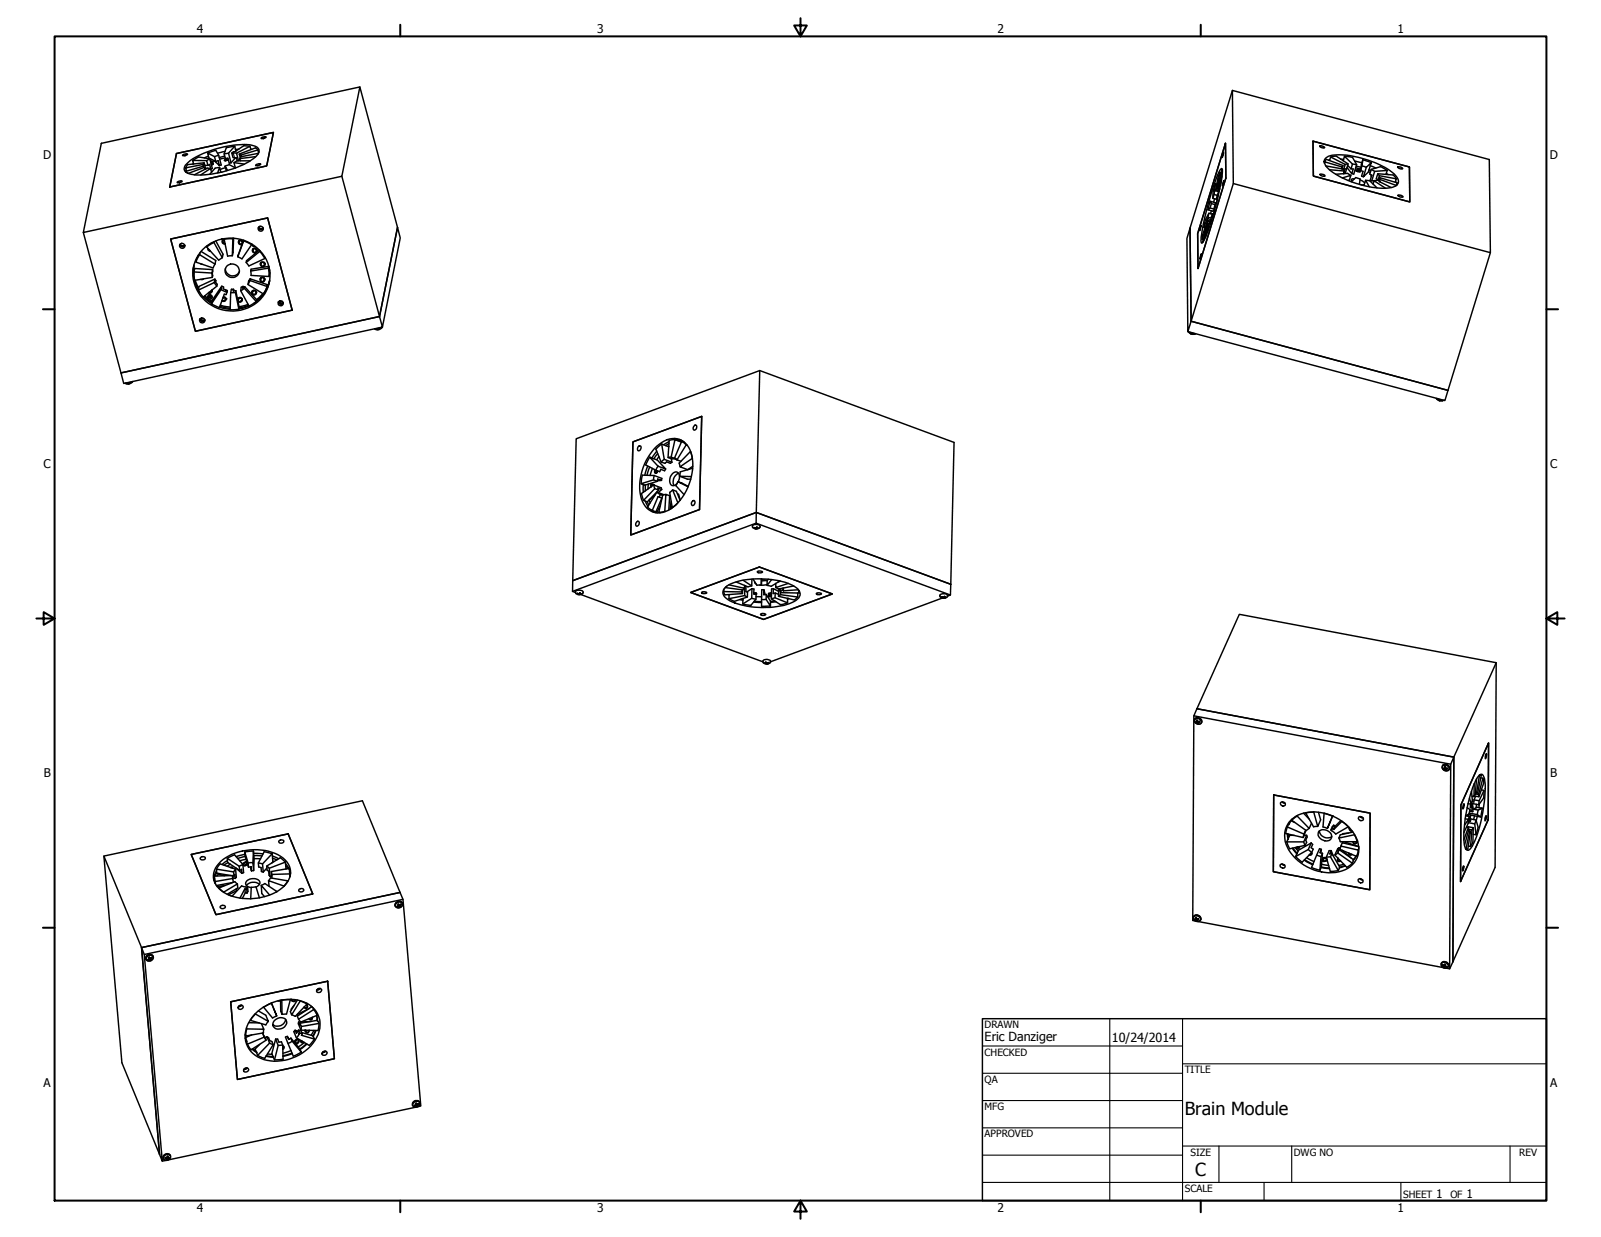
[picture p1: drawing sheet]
<svg xmlns="http://www.w3.org/2000/svg" width="559mm" height="432mm" viewBox="0 0 559 432" stroke-linecap="round" stroke-linejoin="round" font-family="sans-serif">
<defs><g id="words">
<g font-size="6.3">
<text x="413.5" y="389.1">Brain Module</text>
<text x="417.2" y="410.6">C</text>
</g>
<g font-size="4.4">
<text x="343.7" y="363.5">Eric Danziger</text>
<text x="388.1" y="363.7">10/24/2014</text>
</g>
<g font-size="4.2">
<text x="68.7" y="11.7">4</text>
<text x="208.4" y="11.7">3</text>
<text x="348.1" y="11.7">2</text>
<text x="487.8" y="11.7">1</text>
<text x="15.1" y="55.5">D</text>
<text x="540.9" y="55.5">D</text>
<text x="15.2" y="163.4">C</text>
<text x="541" y="163.4">C</text>
<text x="15.3" y="271.4">B</text>
<text x="541.1" y="271.4">B</text>
<text x="15.2" y="379.3">A</text>
<text x="541" y="379.3">A</text>
<text x="501.3" y="418.3">1</text>
<text x="511.8" y="418.3">1</text>
<text x="68.7" y="423.2">4</text>
<text x="208.4" y="423.2">3</text>
<text x="348.1" y="423.2">2</text>
<text x="487.8" y="423.2">1</text>
</g>
<g font-size="3.5">
<text x="343.7" y="358.9">DRAWN</text>
<text x="343.7" y="368.5">CHECKED</text>
<text x="413.5" y="374.6">TITLE</text>
<text x="343.7" y="378">QA</text>
<text x="343.7" y="387.5">MFG</text>
<text x="343.7" y="397.1">APPROVED</text>
<text x="415.5" y="403.4">SIZE</text>
<text x="451.6" y="403.4">DWG NO</text>
<text x="530.3" y="403.4">REV</text>
<text x="413.5" y="416.1">SCALE</text>
<text x="489.7" y="418.3">SHEET</text>
<text x="506.2" y="418.3">OF</text>
</g>
</g></defs>
<!-- layer: Visible (ANSI) -->
<g fill="none" stroke="#000" stroke-width=".51">
<path d="M125.6 30.4l13.1 49-6.2 31.1-90.3 19.7-13.1-49M430.1 31.6l89.7 24.1 .4 32.5-89.7-24.1zM430.1 31.6l-14.7 48 .3 32.5 89.7 24.2 14.8-48.1M35.4 50l90.2-19.6-6.3 31.1-90.2 19.7zM61.6 53.6l33.8-7.4-2.3 11.7-33.9 7.4zM63.8 54.1l1.5-.4a1.04 1.04 0 0 1-1.5 .7zM64.7 57.7a26.7 26.7 0 0 1 13.5-6.5 22.2 22.2 0 0 1 11.1-.1 1.82 1.82 0 0 1 1.1 1.5 1.82 1.82 0 0 1-.8 1.8 31.9 31.9 0 0 1-18.1 6.6 10 10 0 0 1-6.9-1.2l-.3-.7zM64.8 58.6l.7-1.1 5.7-.7 .6 2.2M64.8 59.8l.8 .7M65 59.4l-.2 .5M67.2 56l2.1-1.2 3.9 .6 .9 3.4-.5 .3M67.5 57.1l-.3 .2"/>
<path d="M67.6 57.3l-.4-1.3 4.9 .1 .5 1.6M71.1 58.2l-.2-.8-6.1 1.2 .3 1.2M71.2 56.8l-.3 .6M71.4 58.4l-.5-.4-6.1 1.8 .2 .3M71.4 58.8l.2 .3-.2-.7-5.7 2.1M71.5 57.7h1.1M71.8 58.9h.1M72.5 53.4l2.4 1.3 .4 1.7-2.4-1.3zM72.5 53.4l2.8-.9 1 1.7 .9 3.4-.6 .2M72.6 57.7l.6-.3 .4 1.7M72.8 54.5l-1.5 .6M73.2 55.4l-1.1 .7"/>
<path d="M73.5 58.8l-1.2-.1-4.5 2.3M73.5 59.1h.1M73.8 57.5l.3-.7h-.5l.5-.3 .1 .3-.4 .8M73.9 56.5l-.4 .1M74.1 55.8l-.7 .2M74.2 56.5l.2 .8M74.4 57.1l-.5 .6M74.9 56.1l-.9 .4M74.9 56.2l1.7 1.6-.5-1.7-.8 .3M76.3 54.2l-1.4 .5M76.6 58.4l-1.5 .3-1.9 2.1M78.4 54.5l-1.9 .5"/>
<path d="M78.5 52.8l-2.6 .7M78.6 55.1l-1.9 .5M78.7 58.5l-1.9 .7M78.7 56.1l.7-.8-.6 .8M79 55.6l-.7 .4 1.4-.2M79 55.5l-.4 .6 .6-.8zM79.4 59.5l-.9-1.5 .5 1.6M79.8 53.5l-1.6 .2M81.4 53.4l1.1 .1M81.9 55.1h.6l.3 1M81.9 51.1l-2.9 .5-.8 2.1 .5 1.7 .9-.2 .4 1.8 .6-.2M81.9 51.1l-2.1 2.4 .8 3.3"/>
<path d="M81.9 51.1l.5 1.7M82.2 55.1l-1.6 1.7M83.4 52.1l-1.2 .1M83.5 53.8l.4 .4M85.2 57.3l-3.5-.5 .5 1.8-2.2-1.1-1.5 .5M87.2 51.1l-2.1-.2-3.1 2.1M87.4 56.1h-4.7l-1 .7M87.6 52.2l-.4-1.1-4.7 2.4 .7 2.6M87.6 52.1h.2M89.3 54.7l-5.7 .7 .3 .7M89.3 57.6a1.38 1.38 0 0 1 1.7-.3 1.52 1.52 0 0 1-1.8 .4zM90 52.3l-.8-.7-5.7 2.2 .4 1.3"/>
<path d="M90.1 53.7l-6.1 1-.4 .7M90.1 53.5l-.2 .5M90.2 53l.2 .1M90.3 53.3l-.3-1-6.1 1.9 .2 .5M91.2 48.1l1.6-.3a1.07 1.07 0 0 1-1.6 .6zM426 59.1l.5-.2a16.2 16.2 0 0 1-.9 7.6 80.4 80.4 0 0 1-5.7 18.1l-.4 .3a4.1 4.1 0 0 1 0-3.6 96.7 96.7 0 0 1 6.3-21.9zM426.7 59.2l-1.8 6.1 .4 .2-.2-.1 1.6-5.6M427 53.3l-.5 1.7zM427.7 50l.2 12.2-9.8 31.5-.1-12.2zM458.3 49.3l33.6 9 .2 12.2-33.7-9zM460.7 50.9h.1a1.01 1.01 0 0 1 1.4 .7 1.21 1.21 0 0 1-1.5-.7zM462.2 56.7l.7-1.1 5.9 2.2-.4 1.2"/>
<path d="M462.5 56.3l-.2 .7 .1-.5 6.1 1.8-.2 .6M462.7 55.2a8.3 8.3 0 0 1 6.3-1.1 34 34 0 0 1 17.6 6.6l.5 .6a2.23 2.23 0 0 1 1 2.5 2.23 2.23 0 0 1-2.1 1.6 31.3 31.3 0 0 1-19-4.1 8.6 8.6 0 0 1-4.8-4.9zM462.8 57.9l5.9 1.1 .5 .7M464 59.2l5.2 .5-.3 .9M464.1 56l.3-1.2 5.1 2.6-.5 1.7M464.1 55.8l-.4 .1M464.4 54.8l1.9-.3 4.2 2.7-1 3.3-.5 .1M467.9 55.6h1M468.4 58.7l.6 .4M468.8 57.8l-.3 .5M468.8 56.1l.5-1.6 2.8 2.8-.5 1.6M469 59.1l.5-.2-.6 1.6"/>
<path d="M469.3 54.5l2.8 .4 1.4 2.6-1 3.3-.7-.2M470.2 58.5l1.6 2.1 .5-1.6-.7-.1M470.3 57.7l1.3 1.2M470.5 57.2l-1 .2M472.1 57.3l1.4 .2M472.8 56.2l2.6 .6M473.1 58.5l1.8 .6-1.6 .5M473.3 58l1.7 .4M473.4 59.7l1.3-.5-1 .6M473.8 59.3l-.6 .1a1.13 1.13 0 0 0 1.6 .4M474.9 59.6l.8 .2-.5 1.7 .7 .2M474.9 59.2l-1.1 .7"/>
<path d="M474.9 59.2l-.2 .8M475.4 57.9l1.5 .5M475.7 55.8l-.8 3.8zM475.7 55.8l2.9 1M476.9 58.4l1.7-1.6-1 3.3-1.7 1.6zM477.6 59.9l.7 .3M477.8 59.3l.7 .3M478.3 57.8l2 .9M478.6 59.1l1.2 .7M484.2 59.5l-2.3-1.3-3.3 .9-.5 1.7 .7 .4-.5 1.6 .5 .3M484.2 59.5l-4.4 .3-1 3.3M484.2 59.5l-.5 1.4"/>
<path d="M487.9 58.2h.2a.94 .94 0 0 1 1.4 .8 1.3 1.3 0 0 1-1.6-.8zM61.8 63.6a1.37 1.37 0 0 1 1.8-.3 1.41 1.41 0 0 1-1.8 .4zM73.9 60.1l-.4-1.3-3.5 2.3M77.1 60.1l-.5-1.7-.7 2M90.2 79.4a.92 .92 0 0 0 .7 .7 .92 .92 0 0 0 1-.3M90.3 79.2l.7 .6 .8-.2M119.3 61.5l14.2 52.7 6.2-31.1-1-3.7-6.2 31.1-90.3 19.7 1 3.7 90.3-19.7M419.2 78.8l-.5 1.7zM421.4 76.4l-1.2 3 .4 .1M421.4 78.5h.2h-.2l-1.6 6.1M421.4 77.2v.8M421.8 78.5h-.2l-1.5 5.6"/>
<path d="M421.9 78.1l-.5-.1-1.8 5.6h.4M422 74.4l-.4 1.4M422.3 70.2l-.7 3M422.5 77.3h-.3l-.6 3.4M422.8 71.1l-.5 1.5M422.8 73.6l-.3 1M423.1 74.7l-1.1-.3a11 11 0 0 0-1.8 5M423.2 74.6l-.5 1.3-.2 2.3M423.5 74.7l-.3-.1v1.4M423.7 67.9l-.4 1.3M423.9 69.4l-.3 1.1M423.9 73.3l-.3 1.2"/>
<path d="M424.2 64.1a12.5 12.5 0 0 0-.9 5.1l1.6 .5M424.6 70.9a2.34 2.34 0 0 0-.7 2.3l-.6 .5-1.7-.5 .7-.6 1.5 .4M424.6 65.8l-.4 .8M424.7 64.3l-.5-.2-.5 3.8 1.1 .3M424.8 69.9l-.2 1-2.3-.7 .5 .9 1.3 .3M424.9 65.3l.2 .1M425.3 68.1l-.7 1.3 .3 .1M425.8 65.8l-1.2 3.6M425.8 60.2l-.6 1.4-1 5 1.1 .3M426.2 60.3l-.4-.1-1.2 5.6 .5 .2M426.3 63.3l-1.2 3.4 .3 .1M426.5 61.5l-1.4 5.2"/>
<path d="M427.1 63.2l-.4 1.7zM430.5 64.1l-15.9 51.7 89.7 24 1.1-3.5-89.7-24.2-.3-32.5-1.1 3.6 .3 32.6M460.8 60.8a1.46 1.46 0 0 1 1.7 .7 1.43 1.43 0 0 1-1.7-.7zM466.2 60.8l4.1-.3 1.2 .7M468.5 62.1l3-.9-.5 1.7-.5 .1M471.7 63.4l1.5-1.4 1.5 .5-.2 1.9M472.8 62.4l-1 .1-.2 .4 .3 .3M474.7 62.8l1.6 1M476.1 64.8l.5-1.9 1.4 2.3M476.1 64.5h-1.1M476.6 62.9l1.5 .2 2.5 2.5M478.8 61.2l-.3 .1 .2 .3"/>
<path d="M479.2 64.3l.4-1.2 4 2.6M480.4 63l-1.6 .1M480.9 60.6l.6 .7M480.9 62.9l-1.3 .2M480.9 62.9l.6-1.6 5.9 1.1-.4 1.2M480.9 62.9l.8 .3M481.2 63l.2-.5 5.8 2.2v.2M481.5 62.3l.1-.3 6.1 1.8-.5 .9M481.6 63.5l.1-.3-.3 .2 4.2 2.1M481.6 62l-.2 .5M483.9 60.5l.6 .5M487 63.3l.3 .4"/>
<path d="M487.4 62.4l-1.1-1.3-5.4-.5-.5 1.7 .4 .4-.2 .2M487.6 64.3v.2M487.6 64l-.2 .7M487.9 68.2a1.51 1.51 0 0 1 1.8 .6 1.64 1.64 0 0 1-1.8-.6zM59.6 83.4l33.8-7.3 8.6 32.2-33.8 7.3zM62.8 85.3l.6 .7 .6 .1 .5-.4M62.9 85.2l.7 .6 .9-.3M67.6 92.9a12.4 12.4 0 0 0 2.1 9.2M67.6 92.7l-.1 2 .4 3.1M67.7 94.9l.2 3M67.7 92.5v3.2M67.9 97.9l1.3 3.1"/>
<path d="M67.9 93.7l6.3 .4-.2 1.2-6.3-.4zM68.1 97.9l1.2 2.6M69.2 89.1l-.8 2.4 6 2 .7-1.3M69.7 88.9l-1.3 2.6M69.8 88.2l-.1 .7M69.9 92l.7 .3M70.2 87.8l5.1 3.1-.2 1.3-5.4-3.3M70.7 87.1a13.8 13.8 0 0 1 14.4-3.2 13.8 13.8 0 0 1 9.1 11.6 13.1 13.1 0 0 1-17.9 12.3 12.6 12.6 0 0 1-5.6-20.7zM71.1 97.3l-1.1 .2M72.2 85.9l-.1 .3 4.2 4.6 1.3-.8M72.6 86.7v.6l.9 .4M72.6 86.8l.7 .7"/>
<path d="M72.9 87.1l.2 .1M74 95.3l.1 1.5M74.2 94.1l-.1 2.7-6.2 1.1M74.7 84.6l-2.6 1.6M74.7 84.3v.3M74.8 98.6l.9 1.3M75 97.4l.4 .6-.2 .6 .6 .7-.1 .6-4.8 3.8-1.7-2.4M75.3 84.1l2.6 4.7-.3 1.2-2.9-5.4M77.4 99.9l-.2 1.2-3.4 5 .2-1.3zM77.4 99.9l.6 .3-.1 .6 .8 .4M77.7 83.9v.2M78.2 83.6a.78 .78 0 0 0-.7 1 .78 .78 0 0 0 1 .6 .68 .68 0 0 1-.8-.6 .68 .68 0 0 1 .6-.8"/>
<path d="M78.3 83.3l1.1 6.1 1.7-.1M78.3 83.9a.51 .51 0 0 0-.5 .6 .51 .51 0 0 0 .6 .5h.1M78.7 93.7a2.54 2.54 0 0 0 2 2.6 2.54 2.54 0 0 0 2.9-1.6M79.4 92.6a2.43 2.43 0 0 1 4.1 1.5 2.43 2.43 0 0 1-3.5 2.5 2.33 2.33 0 0 1-.6-4zM81.3 83.4l-3.1 .1M81.3 83.1v.3M81.5 83.2l-.4 6.1 .2-5.9M83.3 84.1v.1M83.4 84.1l-.1 .2M83.5 84a.91 .91 0 0 0 0 1 .91 .91 0 0 0 1 .4M83.5 84.2a.61 .61 0 0 1 .9 .2 .61 .61 0 0 1-.4 .9l-.5-.6zM83.6 83.9l.7 .1 .4 .6"/>
<path d="M84.8 99.9l-.6 .4-.2 1.2 2.9 5.4 2.6-1.6M84.8 84.4a.81 .81 0 0 0-1.3-.4 .81 .81 0 0 0 .4 1.3M85 83.9l-2 5.8zM85 84.1l2.8 1.3M87.2 97.5l-.6 1.8 5.3 3.3 1.3-2.6M87.2 97.9l-.6 1.4M87.4 97.3l5.9 2.1-.1 .6-6-2.1zM87.4 97.3l-.3 .8 .2-.6M87.5 94.6l.1 1.5 6.3 .4 .3-1.6M87.6 94l6.2-1-.1 .6-6.2 1zM87.8 85.2l-3.3 5.2-1.5-.7M88 85.3l.3 .7 .9 .1"/>
<path d="M88.2 87v.1M88.3 87l-.1 .2M89 86.7a.78 .78 0 0 1 .7 1.1 .78 .78 0 0 1-1.3 .2l-.1-1.1M89.5 87.9a.79 .79 0 0 0-.1-1.1 .79 .79 0 0 0-1.1 .2 .79 .79 0 0 0 .2 1.1M89.7 87.3v.1M89.7 87.2l-.1 .6M90.6 87.3l-4.6 3.7-.1 .6 4.8-4.1M90.7 87.8l1.8 2.4M90.9 97.9a.81 .81 0 0 1 .9-1.1 .81 .81 0 0 1 .3 1.4M90.9 97.2v.3M91 92.6a.8 .8 0 0 1 .7-1.2 .8 .8 0 0 1 .6 1.3M91 91.8h.1"/>
<path d="M91 91.7l-.1 .3M91.2 91.6a.87 .87 0 0 0-.2 1.3 .87 .87 0 0 0 1.3 0 .87 .87 0 0 0-.2-1.3M91.2 96.8a.84 .84 0 0 0-.3 1.4 .84 .84 0 0 0 1.4-.2v-.9M92.4 97.3l-.1 .4M92.5 97.4l-.1 .1M92.5 89.9v.3l-5.6 2.6-1-1.2M92.5 92.1h.1M92.5 92l-.1 .5M93.7 93.6l.2 2.9M93.8 93l.2 1.6 .1-.4M94 94h.1M94 98.2a12.2 12.2 0 0 1-5.4 7.7"/>
<path d="M94.1 98l-1.3 3.3-1.5 2-1.8 1.7M94.1 97.9l-1.1 2.9M419.2 88.7l-.4 1.7zM420.9 82.5l1.3-5.2-.8-.1-1.7 4.8-.1 1.6M69.4 100l5.6-2.6-.2 1.2-5.6 2.7zM69.8 111.4l.6 .7h.6l.5-.3M69.9 111.3l.7 .5 .8-.2M71 103.7l2.9 2.3M71.1 111.2l-1.1 .2M71.2 103.5l2.7 2.1M71.5 103.3l2.5 1.9M73 103.5h.1"/>
<path d="M73.1 103.5l.2 .1-.1 .2M73.1 103.5l-.2 .3M73.1 103.5l.1 .3v-.3M73.2 103.1l-.1 .4M73.2 103.2l-.1 .2M73.5 103.6v-.2v.2M73.5 103.4v.4M73.7 103.4l.1 .2-.8-.4-.2 .5 .5 .3M73.8 101.4l-.2 .5-.6 .1M73.8 103.6l-.5 .4 .2-.4M73.9 101.3l-.3 .7-.8 .2M74 101.3l-.1 .7-.6 .4-.5-.2"/>
<path d="M74 101.5h.1M74 101.4v.2M76.6 107.3l3.7 .7M76.8 106.9l3.5 .7M76.9 106.6l3.4 .6M77.2 101.1l1.4 .7M77.8 104.1a.53 .53 0 0 1 .9 .2 .53 .53 0 0 1-.6 .7l-.6-.2M77.9 103.9a.71 .71 0 0 1 1 .6 .71 .71 0 0 1-1 .7l-.4-.2M78 103.6a.81 .81 0 0 1 .9 .9 .81 .81 0 0 1-1.1 .7M78.3 102.7l-1.7 4.7-2.8-1.3M78.9 104.3v.1M81.5 101h-.7l-.3 1.2-.2 5.9 3.1-.2"/>
<path d="M82.2 102.1l-1.7 .1M82.3 101.5l1.2 5.9-.1 .5-1.2-5.8zM82.3 101.5h-.9l.1-.5v.5M82.9 104.6a.8 .8 0 0 1 .8-.8 .8 .8 0 0 1 .8 .8 .8 .8 0 0 1-.7 .8M83.1 104.2v.1M83.1 104.1l-.1 .6M83.2 104.5l.7-.4a.6 .6 0 0 1 .2 1 .6 .6 0 0 1-1-.4zM84.1 103.9l-.7 .2-.4 .7M84.5 104.3a.94 .94 0 0 1-.4 .9 .94 .94 0 0 1-1 0M84.5 104.5h.1M84.6 104.5l-.1 .1M85.3 100.6l-1.3 .9"/>
<path d="M85.4 100.1l4.2 4.5-.1 .7-4.2-4.7zM85.4 100.1l-.7 .5 .1-.7 .3 .4M86.6 106.2l-3.2 .9M86.8 106.6l-3.3 .9M86.9 106.8l-3.5 1M87.9 102.4a.79 .79 0 0 1 .5-1 .79 .79 0 0 1 1 .4 .79 .79 0 0 1-.3 1M88 101.7h.1M88.1 101.6l-.2 .5M88.6 101.3a.8 .8 0 0 0-.7 1.2 .8 .8 0 0 0 1.4 .1l.2-.9M89.5 102h.1M89.5 101.9v.3M91.8 102.5l-2.3 2.1"/>
<path d="M97.2 105.4l.5 .7 .7 .1 .5-.4M97.3 105.3l.7 .6 .8-.3M98 105.3l-.5 .2M98.4 105.2l-.9 .4M98.6 105.2l-1.2 .3M44.7 134h.3M265.2 129.3l-1.3 53.3 67.8 25.1M502.2 139.8l.2 .1M220.9 154.2l24-8.8-.7 32.5-24 8.9zM222.9 155.8l.2-.2a.87 .87 0 0 1 .7 1 .87 .87 0 0 1-.8 .8l-.5-.4zM226.8 159.6l-1.4 2.7 4.9 2.4 .3-.9 1.4 .5 .3-.6M226.8 159.6l2.6 1 2.9 3.1-2.6-.9z"/>
<path d="M229.2 157.5l-1.7 2.3M229.2 155.8a7.4 7.4 0 0 1 9.4-1.6 10.9 10.9 0 0 1 3 10.9 18.3 18.3 0 0 1-8.4 13.1 6.4 6.4 0 0 1-9.6-5.2 19.7 19.7 0 0 1 5.6-17.2zM229.6 158.3l-1.4 1.8M230 159.3l-.8 1.2M230.9 155l-2 1.8 1.9 4.5 1.3 .4 .6-.5 1.3 .5 .5-.3M230.9 155l.9 5.3 2.7 1.1M230.9 155l2.5 1M233.4 155.8l-.1 .1M233.5 154.2l-1.9 1.1M233.5 154.8l-1.2 .8M234.3 159.6l-1.1 .1M235.6 153.5l-2 .2-.4 6 3.3 .8"/>
<path d="M235.8 153.5l2 .2M236.5 153.8l1.6 .1M237.8 154.3l-2.2-.8-1.3 6.1 1.7 .5M237.9 154.1l1.6 1.2M237.9 154.1l-.4 .1M238.1 154.1h.5M239 154.4l-1.1-.3-2.4 5.7 .8 .7M239.8 155.4l-.3-.1-3.2 5.2 1.4 .5M242.6 148.4a.9 .9 0 0 1 .7 .9 .9 .9 0 0 1-.9 .9 .98 .98 0 0 1-.5-1 .98 .98 0 0 1 .7-.8zM223.8 168.8l4.3-1.3 1.3 .5-4.3 1.4zM224.5 169.1v2.7M225.2 174.9l1 1.9"/>
<path d="M225.2 169.3v2.1M225.9 175.1l.5 1.2M226.1 162.7l-1.1 3.2M226.3 169l-.1 1.7M226.6 174.5l.3 1.1M226.8 163l-1 2.9M226.8 174.3v.1M227.1 177.9l1.4 1M227.6 169l.7 .3M227.7 163.5l-.8 2.5M228 169.2l.4 .2M228 169.4l-.6-.2-.1 .7"/>
<path d="M228 178.4l.9 .5M228.1 169.4a.57 .57 0 0 0-.9-.3 .57 .57 0 0 0 0 .9M228.2 169.3l.3 1.3M228.3 166l-.2 1.5M228.4 163.9l.6 1.3M228.5 164.3a.57 .57 0 0 0 .3 .9 .57 .57 0 0 0 .7-.5l.1-.3M228.5 170.6l1.4 .5-4 4.1-1.3-.5zM228.5 164l.2 .7 .5 .4v-.9M228.5 172.9l-1.7 1.5M229 178.7l.4 .3M229.2 164.3l.2 .6M229.3 171.8l2 1.1"/>
<path d="M229.4 167.8l1.5-.1-1.3-.5-.2 .8M229.7 173.4l1.3 .5-2.1 4.8-1.3-.5zM229.7 162.8l-.8 1.3M230.4 176.5l-1 2.1-.4-.1M230.5 172.6l-.4 .9M230.9 167.7l.1-.7-2.7-1-4.1-.1-.4 2.9M230.9 170.9l-.1-.6-2.6-1-4.3 3 .7 2.4M230.9 170.9l-1.3-.5 .3 .7M230.9 170.9l-1.2 1.1M231.3 172.7l-1.4 6.1 .5 .2M231.3 172.7l-.4-.1 .4 .2M231.8 172.7l-2.5-.9-3.3 5.2 1.6 1.2"/>
<path d="M231.8 160.3l-1 1M232 178.5l-2.1 .3M232.4 172.6l-1.1 .1M233.4 178.1l.3-5.1-1.3-.4-.4 5.9 .2 .1M233.7 173.4l.3 .1M234.3 175l-.5 2.8M234.3 160.1l.2 1.3M234.5 176.7l-.4 .4 .1 .5M234.6 176.9l-.2 .6M234.8 171l-1.1 .9 .9 5.3 1.8-1.5M236.5 172.3l.4 .2 .5 2.1M236.6 168.1l-.7 1.4 2.9 3.2"/>
<path d="M236.7 168.1a2.26 2.26 0 0 0-.7-3.4 2.86 2.86 0 0 0-1.4 4.8h.7l1.1-.8M236.9 165.2a3.1 3.1 0 0 0-1.6 4.3M237.4 174.6l-1.3-3.1-1.3-.5 1.8 4.5M240.2 169.8l-3.6-1.7 3.6 1.8M241.3 166.4l-4.1-.2 2.7 1.1h1.2M241.6 160l-.6-2.4-4 4.1 .4 1.2M241.6 160l-4.2 2.9 2.6 1.1 1.8-1.2M241.6 160h.1M241.7 163.4l-4.3 1.3-.2 1.5M241.7 174.9l.3-.1a.82 .82 0 0 1 .5 1 .82 .82 0 0 1-1.1 .5v-.9zM222.3 182.1l.2-.1a.86 .86 0 0 1 .7 .9 .86 .86 0 0 1-.8 .8l-.5-.4zM263.5 184.3v.1"/>
<path d="M263.6 184.6a.79 .79 0 0 1-1-.8 .79 .79 0 0 1 1.1-.7h.3a.97 .97 0 0 1 1.2 1l-1.4 .5M263.7 184.5v-.2v.2M263.8 184.3v.3l-.7-.4 .7 .1 .3-.3 .3 .1-.2 .3h.4M263.9 182.6l-64.1 23.8M263.9 184.3l.1 .3M264.1 184.1v.4M264.2 184.3v-.3v.4M264.3 184.4v.1M264.4 199.5a1.48 1.48 0 0 1 1.7 .2 1.31 1.31 0 0 1-1.7-.2zM264.6 184.5l-.8 .1M199.8 206.4l1.1 .4M199.9 202.7l1.2-49.5 64.1-23.9 67.8 25.1-1.1 49.6"/>
<path d="M199.9 202.7l64.1-23.8 67.9 25.1M199.9 202.7l-.1 3.7M200.9 206.8l.1 .4 .8 .3M200.9 206.8a1.41 1.41 0 0 1 2.2-.6 .6 .6 0 0 1 .4 .5 .6 .6 0 0 1-.2 .6M201.7 207.2v.1M201.9 207.3v.2v-.2M202.2 207.2v.3M202.3 206.9l-.2 .4-.7-.1 .7 .3M202.3 206.9l.3 .1-.1 .3h.4l-.8 .2v-.2M202.3 206.9v.6M202.4 207v.3M202.5 207.3v.2"/>
<path d="M202.7 207.5l63.6 23.5M202.8 207.3v.2M203.3 207.3l-1.2 .3M241 206.8l24-8.9 25.5 9.4-24 8.9zM245 206.6a.98 .98 0 0 1 1.6 .5 1.14 1.14 0 0 1-1.7-.3zM252.7 205.7l-.1 .8 6.4 .1v-.7M253.2 205l6.1 .9M253.2 205a20.1 20.1 0 0 1 13.5-2.9 18.2 18.2 0 0 1 11.9 3.6 2.32 2.32 0 0 1-.7 3.8 27.2 27.2 0 0 1-18.1 1.9 11.8 11.8 0 0 1-7.2-3.5l-.3-1.5zM253.6 204.7l-.4 .4M254.4 207.6l.2 .1M254.4 204.2l5.4 1.2 .1-1.1M254.4 207.7v1.3"/>
<path d="M256.9 203.1l4.1 1.8 1.4-.4M258.3 209.3l1 .2M258.8 209.1l.6 .1M259 206.6l.1 .6M259.2 205.9l-.1 1.3-6.1 .4-.4-1.1M259.3 208.9v.3M259.3 209.6v1.2M259.8 205.4l-.5 .5M259.9 207.9l1 .5M259.9 204.5h.1M260 204.5l.3 .2v1.7l.6 .3v1.7l-4.6 1.5-1.9-.9M260 204.5l-.1 3.4-5.5 1.1"/>
<path d="M262.4 208.9l1.4 .3M262.4 205.5l.7 .1v1.7l.8 .2-.1 1.7-1.7 2.1-2.8-.5M262.4 202.2v2.3l-3-1.9M262.4 205.5v3.4l-3.1 1.9M262.4 205.5l-1.7 1.1M262.8 202.1l1.4 2.2 1.5-.1M263.1 210.2l2.7 .1M263.1 206.9l.9 .2 .2 .2-.3 .2M263.3 209.9l2.5 .1M263.4 203.1l.1 .4 .5 .4M263.7 207l-.5 .3M263.8 207l-.5 .3"/>
<path d="M263.9 208.3h1.9M263.9 207.1l-.4 .3 .5-.3M265.5 214.4a1.43 1.43 0 0 1 1.8 .2 1.31 1.31 0 0 1-1.8-.2zM265.7 202.1v2.1l.1-2.1M265.8 202.4l2 .4M266.6 205.9h-.7l-.1 5.7h3.1M267.3 202.6l-1.5 .2M267.4 209.2l1.5 2.4v-1.4l1.9-.1M267.4 209.2l-1.6 .1M267.5 207.5l1.4 2.4 1.5-.1M267.5 207.5l-.9 .1v-1.7l.5 1.7M267.5 207.5l-.1 1.7"/>
<path d="M267.7 204l-2.5 .2M268.2 202.2l-.4 .5-.1 1.6 1.7-2M268.3 207.1v.9M269 207l-.7 1.1 .9-.4M269.2 207l-.8 .9 .4 .1 .4-.4M269.2 208.3h-1.2M269.3 207l-.9 .1-.1 .4M269.9 205.5l-.6 .1-.1 3.4 3.2 2.1 2.5-.7M270.5 208.7l-1.3 .3M270.6 207l-.1 1.7 4.4 1.7v-1.2M270.6 207l1.1 .5M270.8 203.6v1.5l4.3-1.5"/>
<path d="M271.8 206.4l-1.9-.9v1.7l.7-.2M271.8 205.6l-.1 2.6 5.5 1.2 1.2-1M272.1 205.5v.7l1.1-.2M272.2 202.8l-3 1.9-1.5-.4M272.3 205.5l.1 .8M272.4 207.6l-.7 .6M272.4 206.2v1.4l6 .8v-1.3M272.4 202.9l-.8 .2M273.2 205.3l.2 .9M273.4 205.3v.9M275.3 209l-.5 .2M277.1 204.5l-5.4 1.1-.9-.5"/>
<path d="M278.4 207l-.1 .1M278.6 205.7l-5.2 .5M278.6 205.9l.4 1.1M279 206.2v.8l-6.4-.1-.2-.6M284.9 207.1a1.43 1.43 0 0 1 1.8 .2 1.32 1.32 0 0 1-1.8-.2zM328.9 208.4v.1M329 208.7l-60.1 22.3M329.1 208.5v.2M329.1 208.5v.3M329.2 208.5l.1 .3M329.4 208.4v.3M329.6 208.2l.3 .1-.2 .3h.4l-.2 .1"/>
<path d="M329.6 208.2l-.3 .3-.7-.2 .5 .4h-.3h1.1M329.7 208.5v-.3v.4M329.7 208.2l-.1 .5M330.5 208.5l-1.4 .3M330.7 208.1a1.58 1.58 0 0 0-2.5-.6 .76 .76 0 0 0 0 .9 .76 .76 0 0 0 .8 .4M330.7 208.1l-.2 .4M331.9 204l-.2 3.7-1 .4M266.3 231a1.57 1.57 0 0 1 2.6-.2l-.2 .6M266.3 231l.5 .6 1 .2M267 231.6l.8 .1M267.3 231.1v.5M267.3 231.1v.4"/>
<path d="M267.5 231.3v.4M267.7 231.5v.2M267.8 231.5l.3 .2-.2-.1 .5-.2-.7 .1-.3-.4-.3 .1 .2 .3h-.5h.2M267.9 231.5v.1M268 231.4v.1M268.7 231.5l-.8 .3M522.2 231.3l-15.9 35.5-.3 71.4M416.7 249.9l-.4 71.4 1 .2M417.8 247.4l14.8-33 89.6 16.9-.4 71.5-14.7 32.9M417.8 247.4l89.6 16.9-.3 71.4M417.8 247.4l-1.1 2.5 89.6 16.9M418.3 252.2l-.2 .4h.3"/>
<path d="M418.7 251.8l.1 .2M519.6 259.3l-.2 26.8-9.6 21.6 .1-26.7zM444.6 277.5l33.6 6.3-.1 26.8-33.7-6.3zM447.5 279.9l.9 .5M504.2 267.7h.3M505.2 268.2l.1 .2M512.9 278.6l.6 2.1-1.1-.2M513.6 276.2l.3 3.2-.4 1.3M514.5 279.2l-.1 .8-.6-.2M514.5 273.6v4.5l-.7-.2M515 277.9l-.5 1.3M515.4 271.8l-.5 5.5-.4 .8"/>
<path d="M515.4 276.8h.3M516.1 277.4l.1 .7M516.3 279.5l-.2 1.4M516.3 270.6l-.9 6.2-.5-.1M516.4 270.6h.6l-1.3 6.2h-.2M516.4 270.5a.92 .92 0 0 1 1.1-.1 .92 .92 0 0 1 .5 .9 39.4 39.4 0 0 1-1.3 16.2 25 25 0 0 1-3.5 8.8 .98 .98 0 0 1-1.1 .5 .98 .98 0 0 1-.7-1 36.5 36.5 0 0 1 1.2-16.2 21.5 21.5 0 0 1 3.8-9.1zM516.5 270.5l.3 .1M516.8 271.5l.8 .2-1.5 5.7-1.2-.3M517 275.7l1 .2-1.7 3.6-1.8-.3M517.6 271.7l.3 1.5-1.7 4.9-1.7-.2M518 275.9l-.2 2.7-1.7 2.3-2.5-.5M518.7 263.1l.2 .6-.4 1.2z"/>
<path d="M36.3 298.8l14.1 34.4 6.2 72.1-.9-2.3M66.7 298.3l33.9-7.2 8.6 20.9-33.8 7.3zM70 299.3a.88 .88 0 0 1 1-.3 .88 .88 0 0 1 .6 .8 1 1 0 0 1-.9 .4 1 1 0 0 1-.9-.7zM79.3 299.6l4.2 2.8 .1 1.4-4.2-2.7zM79.3 299.6l2.6-1.2 2.9 3.4 .2 2.8-.5 .3M85.4 297.4l1.2 3.8 .1 1.5-1.2-3.9zM85.5 298.2l-3.1 .8M85.6 299l-2.7 .7M85.9 300l-2.2 .5M88.5 297.1l-3.1 .3M88.5 297.1l.2 2.8-.2 4-.2-2.8zM88.6 297.9l3.2 .2"/>
<path d="M88.6 298.7l2.8 .1M88.7 299.7l2.2 .1M95 298l-2.8-.7-2 3.9 .1 1.4 .8 .2 .1 1.4 .7 .2M95 298l.2 2.9-.3 .3M95 298l-3.4 3.6 .3 2.8M95.1 298.8l2.2 1M95.1 299.6l1.5 .6M97.4 293.5a.86 .86 0 0 1 1-.4 .86 .86 0 0 1 .6 .8 .96 .96 0 0 1-.9 .5 .96 .96 0 0 1-.8-.7zM447 280.1a.84 .84 0 0 1 1.4 0 .84 .84 0 0 1-.3 1.3l-.9-.3-.3-.6zM449.3 291l.3 2.1M449.3 288.7l-.5 2.3 6.1 1.4 .9-2.5M449.3 288.7l5.8 2.4 .6-1.3"/>
<path d="M449.4 291.1l.3 1.8M449.5 293.1l-.4 .8M449.6 287.8l-.3 .9M449.7 291.1l.3 .9M450 287.6l-.1 .1M450.6 286.3a13.1 13.1 0 0 1 13.3-1.9 14.8 14.8 0 0 1 10.3 11.1 8 8 0 0 1-6.8 8.8 16.8 16.8 0 0 1-18.5-9.6 8 8 0 0 1 1.7-8.4zM450.6 286.5l1.3 .6M451 286l-1.2 1.9M451 296.1l1.7 2M451.1 285.8l-.3 .5 5.1 3.6 1-.7M451.7 291.6h-1.5l-.6 1M452.6 298.2l-.4 .8"/>
<path d="M452.6 295.7l.6 .1M452.8 284.9l-2 1.4M452.8 284.9l4.1 4.3 .9-1.9M452.8 295.7v.1M452.9 284.7l-.1 .2M453 295.7h.1M453.2 295.6v.2zM453.5 295.5a.72 .72 0 0 1-.5 .9 .72 .72 0 0 1-.9-.6l1 1.3M455 283.8l1.9 2.1M455 293.9l.5 1.2M455.1 291.1l-.2 1.3M455.2 291.6h.9"/>
<path d="M455.7 283.7l2.8 4.9 1.4-.1M456.1 291.6l.1 .6-.5 1.1 .4 .7-.6 1.1-5.3 1.2-1.1-2.4M456.1 291.6l-1.1 2.3h-5.9M456.1 299.4l2.5 1.3M456.6 296.5l1.2 1.1M457.6 294.3l-4.4 2.5-.4 1.1-1.6-1.9M457.6 294.3l.6 .5-.6 1.1 .7 .5-.5 1.2-3.3 3.4-2.3-2M457.6 294.3l-1 2.2-4.4 2.5M457.6 297.7l.1 .2-.6 .4M457.8 297.6v.7l-.9 .1 1-.5M458.5 283.5l-2.8 .3M458.5 283.5l1.4 5 1-2.3-.7-2.7"/>
<path d="M458.5 283.4v.1M459.5 298.5l1.6 .5M460.2 290.3a2.72 2.72 0 0 1 3-.4 2.72 2.72 0 0 1 1.6 2.5 2.54 2.54 0 0 1-4.6-.4l-.1-.5zM460.5 290.1a2.84 2.84 0 0 0 4.3 1.9M460.9 297.7l.3-1.2-.5 1.1 .9 .3M461.2 296.5l-.6-.3-2.8 6.6 2.9 1M461.6 297.9l-.4 4.7 2.8 .4M461.6 297.9l-.5 1.1-.4 4.8 .4-.8M461.8 299.5l-.3 .7M461.9 299.9l1-.2a.73 .73 0 0 1-.4 .8 .73 .73 0 0 1-.9-.2zM462.2 283.8l-.4 4.9 1.5 .5M462.2 283.9l2.9 1-1.8 4.3 1.8-4.3"/>
<path d="M462.7 299.5l-.9 .3-.3 .4a.92 .92 0 0 0 .9 .6 .92 .92 0 0 0 .8-.7M463.1 299.8l-.5-.4-.6-.1-.4 .6M464.4 299.1l-1.5 .1M464.6 296.9h-.7l-1 2.3 1.4 5 2.8-.3M464.9 297.9l-.5 1.2 2.7 4.8 .4-.8M464.9 297.9l-.8 .2 .5-1.2 .7 1.8M464.9 297.9l2.7 4.8M465 289.2l.5-1.2 .5 .4-.5 1.2-.5-.4-.5 .6M465.5 288l-1 1.8 1.7 1.3 4.5-2.5M466.9 299.9l.1-.3a.66 .66 0 0 0-.1 1 .66 .66 0 0 0 1-.1M466.9 297.8l-1 .6M466.9 299.5v.3"/>
<path d="M467.1 299.7l-.1 .7 .8 .1M467.3 292.5l.5 1.3h5.9l.1-.2M467.4 296.6l-.5 1.2 5.1 3.5 .4-.8M467.4 295.9l-.5 .3-1 2.2 4.2 4.4 1.9-1.5M467.4 295.9l-.5 1.2 .5-.5M467.4 296.6l5 3.5 .3-.3M467.4 295.9l.4 .3M468 295.3l-.3 1.2 5.8 2.5 .4-.9M468 286.4l-2 2M468.4 286.6l-2.9 3M468.4 286.7l2.2 1.9M468.4 296.8l3.2 2.7"/>
<path d="M468.8 293.8l-.2 .5M469.1 293.8l5.1 1.7-5.7-1.3-.5 1.1 6 1.4 .3-.5M470.7 290.8l-2.1 .2-.1 .3M470.7 297.8a.64 .64 0 0 0 .4 .7 .64 .64 0 0 0 .8-.2M470.9 288.8v.5M470.9 288.9l.2 .9 .4 .3h.4M470.9 297.9l.4 .4 .4-.1M471 289l.3 .8 .5 .1M472.2 293.8a.76 .76 0 0 0 .7 .8 .76 .76 0 0 0 .8-.8M472.2 290.4l-4.4 1-.5 1.1 5.5-1.2M472.4 293.8l.4 .6 .7-.6M472.7 291.4l1 2.4"/>
<path d="M473.7 293.8l-.1 .3M473.8 293.6l-.2 .5M474 296.7l-.5 2.3M474.3 285.2a.88 .88 0 0 1 1.2 0 .88 .88 0 0 1 .1 1.2 .91 .91 0 0 1-1.1-.1 .91 .91 0 0 1-.2-1.1zM474.3 295.7v.2M474.8 285.1l.9 .3M511 280.5l-.1 1.3-.3 .6zM511.4 285.8l1.1 .3-1.3 1.9M511.6 284.7l.9-.4-.1 .6-.8-.1M511.7 296.4h.6l1-6.2-.8-.2 .5 .1-1.4 6.2 .3 .1M511.9 288.7l.6 .1-1.6 4.4M512.1 281.9l1 .7-.3 1.6"/>
<path d="M512.3 286l.2-.1v.6l.7 .2 .2-.8 1.8 .4 .7 2.5-.7 2.6M512.4 288.8v-.2l1.8 .3-.1 5-.8 1.6M512.4 287.1l2.3 .5 .5 3.8-1-.2M512.5 286.1l-.1 1.3-1.4 3.2M512.5 288.8l.1 .8-1.4 5.4M512.6 289.5l1.2 .2-.5 5.8-.8-.2M512.7 285.8h.1M512.8 285.6l-.1 .4 .1-.2M512.8 284.2l-.4 .7M512.8 285.4v.1M512.8 283.8l2.8 .6 1.2 .8-3.5-.7-.5-.3M513 290.1l.3 .1"/>
<path d="M513 283.1l1 .2M513 285l.1 .5-.3 1.1zM513.2 281.9l.8 .1M513.3 280.7l-.1 1.1 .2 .1M513.3 284.5l-.4 2.1M513.5 280.7l.6 1.3-.8-.9M513.5 280.7l.5 1.1-.7-.8M513.7 280.5v.4M513.8 282l-.1 1.2M514 280.5v.9M514.2 282.4l1.4-.6 1.8 .3-1.5 .7zM514.2 282.4l-.2 .9-1-.2"/>
<path d="M514.2 288.9l-.4 .8M514.7 284.8l-.4 1.3M515.2 286.3l-.5 1.3M515.4 280.8l-.2 1.2M515.6 285l-.4 1.5M515.9 282.8l-.3 1.6M516.3 280.6l-.1 1.3M517.4 282.1l-.6 3.1M518.7 284.7v1.3l-.4 .5zM74.7 307.3l.2-.8 .1 1.6M74.9 307.5v.3M75.6 303.9l-.7 1.5-.3 1.6"/>
<path d="M75.6 303.4l1.2-1.8 5.4 1.8 .3 2.9-.4 .3M75.6 304.7l-.5 1.1M76.3 304.9l-.6 .9M76.4 309.9l1.7 1.5M76.4 304.9l.1 .3 1.9 .5M77 316.3a.91 .91 0 0 1 1-.3 .91 .91 0 0 1 .6 .8 .99 .99 0 0 1-1 .4 .99 .99 0 0 1-.8-.7zM77.1 300.7a18.8 18.8 0 0 1 21.6-1.2 6.2 6.2 0 0 1 .1 10.2 19.3 19.3 0 0 1-20.8 1.8 6.3 6.3 0 0 1-.9-10.8zM77.5 309.4l-.5 .2M78.1 311.5l4.8-3 .1 1.4-3.7 2.3M78.2 309.2l-2.4 .2M79.4 300.4l-1.9 1.4M79.6 301.1l-1.4 .9"/>
<path d="M80.1 312.5l.4 .2M80.4 302.8l.5-.2 .4 .5M80.5 301.7l-1.3 .7M80.6 305.6l-5-.8v-1.4l5.9 1 .2 1.4M80.6 302.9l.4 .1M81 308.1l-5.5 1M81.2 306.4v-.8l-6.3 .2 .2 1.9M81.2 306.5l.9 .1M81.4 308l-.1-1.4-6.2 1.1 .1 .8M81.7 305.8l-.5-.2 .1 1M81.7 305.8l.3-.6 .1 1.4M82.2 303.4l-.7 1"/>
<path d="M82.3 303l2.2 1.9-.2-1.4-.7 .3M82.5 310.3v.7l-2.8 1.4M82.9 308.5l-.9-.7-5.6 2.1v.2M84.8 301.8l-1.3 .6M84.8 301.9a.97 .97 0 0 1 1.4-.9l-.1 .5-.7 .7M85.2 301.2l-.5 .4M85.4 301.1l.5-.2a.74 .74 0 0 1-.1 .9 .74 .74 0 0 1-.8 .2zM85.5 310.3l-1.7 3.2M85.6 311.7l-1 1.9M86.2 311.8l.4-.7-.2-1.3-2.1-.6-3.3 3.7M86.2 301.4a.82 .82 0 0 1-.4 .8 .82 .82 0 0 1-1-.2M86.2 301l.1 .8"/>
<path d="M86.4 309.8l-.3 .5h-.6l.1 1.4 .6 .1-.1-1.5M87.6 302.6l.2 1.4-.2-1.4M87.6 302.6l-.9 .1M88.3 301.1l-1.7 .1M88.5 303.9l-.7 .1M89.3 309.6l-1.6 .2-.2 4M89.3 309.6a1.43 1.43 0 0 0 1.4-1.4 1.43 1.43 0 0 0-1.4-1.4 2.47 2.47 0 0 0-3.5 1.9l.5 .7 1.4 .4M89.3 309.6l1.3 3.8M90.2 301.2l1.4 .4M90.6 308.7a3.2 3.2 0 0 0-4.6 .4M91.2 309.1l1.3-.7 4.1 2.8M93.1 302.3l.9 .8"/>
<path d="M93.2 303l-1.3 1.4M93.7 307.4l.7-.9 6 1 .1 .2M94.1 312.4l-2.9-3.3 .2 2.8 .9 1.1M94.7 304.2l.1 1M94.8 305.6l.1 .3M94.8 305.7l-.6 .2M95.2 300.6l.4 .1M96.5 311.1l.2 .1M96.6 311.2l-.3 .3M99.1 309.3l-5.4-1.9 .2 2M99.1 309.3v.1M99.6 301.5l1.4 1.8 .4 1.4"/>
<path d="M99.6 300.9l-1.7-1.5-4.8 2.9 .1 1.4 .6 .5 .1 1.4 .3 .3M99.6 300.9l-5.6 2.2 .2 2.8M99.6 300.9l.2 2.4M99.7 302.3l.8 .9M99.8 303.3h.1M100.4 307.5l-1.3 1.8M101.1 305.1l-.3-2-6.1 1.1 .1 1.4M101.2 305.2l.1 .4M101.2 306.1l-.1-1-6.3 .1 .1 1.4M101.4 305.1l-.3-.9 .1 1.7M104.4 310.5a.86 .86 0 0 1 1-.4 .86 .86 0 0 1 .6 .8 .91 .91 0 0 1-1 .5 .91 .91 0 0 1-.7-.8zM138.6 316.4l.1 .1v-.1"/>
<path d="M139.5 316l-.2 .1 .2 .6 .3-.2M139.6 311.5l-13.1-32-90.2 19.3 6.2 72.2 13.2 32M139.6 311.5l-90.2 19.3 6.3 72.2M139.6 311.5l1.1 2.4 6.2 72.2-1.1 .2M140.7 313.9l-90.3 19.3M446.8 301.9a.89 .89 0 0 1 1.2-.2 .89 .89 0 0 1 .2 1.3h-.5l-.7-.3zM447.4 301.6l1 .4M455.2 300.2l3 1.7M455.4 300.1l2.9 1.6M461.1 302.8l3 .4M461.3 301.7l2.4 .4M463.2 300.2l-.2 .3-.6 .1"/>
<path d="M469 301.7l-1.8 .4M469.5 302.1l-2 .7M469.6 302.3l-2.2 .7M472.3 300.2l1-1.3-1.1 1.5M474.2 306.9a.84 .84 0 0 1 1.3 0 .84 .84 0 0 1-.3 1.3l-.9-.4-.3-.5zM474.7 306.7l.9 .4M510.8 302.3l.1 .6-.4 1.1-.1-.4zM52.1 334.1l-.3 .2M52.9 334.2l.1 .2-.1-.2M416.9 320.9l.2 .2 .1-.2M417.5 320.2l-.2 .1M418.3 321.7l85.4 16.1"/>
<path d="M504.1 337.1h.2l-.2 .7-.4-.2zM504.8 337.4v.2l.1-.2M507.1 335.7l-1.1 2.5-1.2-.3M80.5 349.7l33.9-7.2 2.3 27.1-33.8 7.2zM83.3 351.3a.76 .76 0 0 1 1.1-.4 .76 .76 0 0 1 .2 1.1 .74 .74 0 0 1-1.1 .4 .74 .74 0 0 1-.2-1.1zM84.1 350.9l-.7 .3M84.3 350.9l-1.1 .4M86 358.9l.1 .3M86.1 359.2l-.3 2.4M86.8 357l3.7 .1M87.4 356l5.4 1.8 .9-1.2M88.8 354.2a15.9 15.9 0 0 1 19.3-3.4 8.5 8.5 0 0 1 1.9 12.3 16.1 16.1 0 0 1-20 5.9 8.6 8.6 0 0 1-2.7-12.8z"/>
<path d="M89.1 353.9h.1M89.2 353.9l-1.8 2.3M90.2 352.9l2.6 1.5 .9 2.2-4.5-2.7M91.2 357.3l.9 2-6-.1M91.9 351.6h.1M91.9 351.5l3.2 3.8 1.5-.7M92.1 359.3l-.2 1.3-6.1 1-.2-.5M94.7 350.1v.1M94.7 350.2l-2.7 1.4M94.7 350.1l1.9 4.5zM95.6 356.4a2.6 2.6 0 0 1 4.3-.1 2.59 2.59 0 0 1-1.5 2.7 2.59 2.59 0 0 1-3.1-.8l-.1-.9zM97.5 349.2l-.3 .1"/>
<path d="M97.9 349.2l-.4 .2h-.5M98.3 349.1l.1 5-.4-1.1-.1-3.8M99.7 355.9a2.78 2.78 0 0 1-4.5 1.7M101.3 348.9l-1.3 5-1.6 .2M101.3 348.9l-2.9 .2M101.7 348.9l.7 .5h.5l.2-.5M102.6 351l-1 1.3 .1 .3M103 359.6l-.4 .5 .8 2.2 4.5 2.6 1.8-2.2M103.3 349a.87 .87 0 0 1-1 .7 .87 .87 0 0 1-.8-.8l.5 .5M103.8 349.1l-2.5 4 .5 1.2 2.9-5M103.9 360l-.9-.4 .4 1.1 .5-.7M104.2 356.8l-.1 .6 .9 2.2 6 .1 .3-2.4"/>
<path d="M104.2 356.8l.5 1.1v-.7M104.8 349.4l2.4 1.1M104.8 356.7l-.6 .1M105.2 358.3l-.2 1.3M106.6 359.6a.71 .71 0 0 0 .6 1 .71 .71 0 0 0 .7-.9M106.7 359.6l.2 .6 .4 .2 .5-.7M106.9 350.7a.6 .6 0 0 1 .2 1 .6 .6 0 0 1-1-.2M107.1 350.2l.1 .3-4.1 4.3-1.3-.5M107.1 350.6a.76 .76 0 0 1 .1 1.2 .76 .76 0 0 1-1.2-.1M107.3 351l-.2-.5 .2 .5M108 352l-4.2 2.1 .1 .5M108 359.7h-.1"/>
<path d="M108.5 351.2l.5 .5M108.7 356.6l-3.7 .1M108.8 351.4l-5 3.3 .4 1.1 5.3-3.4-.3-.7M108.9 355.2l-.3 .6-.7-.3M109.1 355.1l-.1 .6-.5 .3-.7-.3M109.5 352.4l1.2 2M109.6 359.7l-1 1.7M110.1 359.7l-.9 1.9M110.3 359.7l-1.1 2.2M110.4 353.6l.3 .8-5.8 2.4-.7-1M110.5 354.5l.2 1.8M110.6 354.5l.2 2"/>
<path d="M110.7 345.4a.84 .84 0 0 1 1.1-.5 .84 .84 0 0 1 .4 1.2 .84 .84 0 0 1-1.1 .4l-.5-.3zM110.7 356.2l-6 1M110.7 355.8v.4M111 356.4l.3 .9-6.1 1-.5-1.1M111.4 345.1l-.6 .2M111.7 345.1l-.4 .3-.7 .1M85.2 373.2a.76 .76 0 0 1 1.1-.4 .76 .76 0 0 1 .2 1.2 .74 .74 0 0 1-1.1 .3 .74 .74 0 0 1-.2-1.1zM85.7 361.3l.5 2.3M86 372.8l-.7 .3M86 363.7l.4 .8M86.2 372.8l-1 .5M87.9 361.3l-2.1 .8"/>
<path d="M88.3 366.1l.9 .5M89.6 367.6l.3 .8M89.7 367.3l-1.6-1.1 1.6 1.3M90.7 364.6l-1.7 1.6 .4 1M91.6 360.6l.7 1.4-5.9 2.5M91.7 360.6l1.2 2.5-5.3 3.4-1.2-2M92.3 362l.6 1.1M92.8 368.7l2.7 .4M92.9 368.6l2.5 .2M93.2 361.9l.5 .3 .5 1.1 .7 .2 .5 1.1-3 4.8-2.5-1M93.2 361.9l.9 2.2-4.2 4.3M93.2 361.9l-.6 .6"/>
<path d="M93.3 367.9l1.7 .1M94.1 364.1l1.3 .5M95.4 369.2l.4 .8M96.2 362.7h.7l.4 1.1 .9-.1 .5 1.1 .1 5-3 .2M96.2 362.7l.9 2.2-1.3 5.1M96.2 362.7l-1.3 5.1 .4 1M98.7 364.8l-1.6 .1M98.7 365.1l.5 .5-.5 .7M98.7 365.3l.2 .1-.2 .6M99 365.2l-.3 .9M100.3 361.8l-.7 .2 2.8 6.7 2.8-1.4M101.5 362.4l3.1 3.7 2.3-1.7"/>
<path d="M101.5 362.4l.5 1.1 3.2 3.8-.4-.8M101.5 362.4l-.7 .4-.5-1 .6 1M101.6 366.7l-2.9 1M101.9 367.6l-3.2 1M102 363.5l-1.5 .7M102 367.8l-3.3 .9M102.8 363.5l.3 .7M103.4 362.8a.85 .85 0 0 0-.4 .9 .85 .85 0 0 0 .6 .7l.7-.9-.1-.6M103.6 363l.2-.2a.73 .73 0 0 1 .2 .9 .73 .73 0 0 1-.7 .5l-.1-.5zM104.1 363.9a.69 .69 0 0 0 0-1.1 .69 .69 0 0 0-1.1 .4l-.2 .4 .2 .4M104.3 361.1l-.9 1.2M105 363.2l-.1 .3 .4 .5 .9-.1"/>
<path d="M105.2 361.4l4.5 1.3-.3-.8M105.3 360.4l3.9 1.2M105.4 363.4l-.2 .1M105.6 363.5l.1 .1M106.2 363.9l-2.1 1.5M106.6 360l-.2-.4 .3 .6M107.1 364.5l-2.4 1.9M112.8 367.1a.78 .78 0 0 1 1.4 .2 .78 .78 0 0 1-.9 1.1 .67 .67 0 0 1-.9-.4 .67 .67 0 0 1 .4-.9zM113.3 367l-.6 .2M113.6 367l-1.1 .4M145 386.5l-86.2 18.4M145.3 385.7l.2-.1 .2 .5-.2 .2z"/>
<path d="M146 385.3l.2 .2-.2-.2M57.7 404.1l-.1 .2M57.9 405.1l-1.3 .2M58 404.3l.3 .6-.3-.1"/>
<circle cx="91" cy="79.8" r=".89"/>
<circle cx="63.6" cy="85.8" r=".89"/>
<circle cx="89" cy="87.5" r=".65"/>
<circle cx="91.6" cy="97.7" r=".65"/>
<circle cx="91.7" cy="92.3" r=".65"/>
<circle cx="70.6" cy="111.9" r=".9"/>
<circle cx="73.3" cy="103.7" r=".82"/>
<circle cx="88.6" cy="102.2" r=".64"/>
<circle cx="98" cy="105.9" r=".89"/>
</g>
<g fill="#000">
<circle cx="77.1" cy="60.1" r=".25"/>
<circle cx="78.9" cy="104.3" r=".25"/>
<circle cx="274.8" cy="208.9" r=".25"/>
<circle cx="452.8" cy="295.7" r=".25"/>
<circle cx="452.9" cy="295.7" r=".25"/>
<circle cx="465.1" cy="284.9" r=".25"/>
<circle cx="512.7" cy="285.9" r=".25"/>
<circle cx="101.5" cy="348.9" r=".25"/>
</g>
<!-- layer: Visible Narrow (ANSI) -->
<g fill="none" stroke="#000" stroke-width=".38">
<path d="M81.4 53.4l.5 1.7M421.6 75.8l1.1 .3M78.7 101.2l-.1 .6M132.7 114.4l-1.5 .3M133.3 114.2l-.2 .2a2.43 2.43 0 0 1-2.3 .3M133.3 114.4l-1.5 .6-.8-.1M414.9 115.8a2.68 2.68 0 0 0 2.4 .7M414.9 116l1.2 .6h1M415.5 116l1.3 .3M45.7 133.3l-1.5 .4M46.2 133.2a2.72 2.72 0 0 1-2.4 .5M46.2 133.3l-1.1 .6h-1.1"/>
<path d="M501.3 139.1a2.68 2.68 0 0 0 2.4 .6M501.4 139.2l1.2 .6 1 .1M502 139.2l1.3 .4M416.9 251.2a1.37 1.37 0 0 1 1.7-.4 1.37 1.37 0 0 1 .8 1.5M417 251a1.4 1.4 0 0 1 1.6-.3 1.4 1.4 0 0 1 .8 1.4M417.1 251.1a1.31 1.31 0 0 1 1.5 0 1.31 1.31 0 0 1 .5 1.4 1.29 1.29 0 0 1-1.6 .1 1.29 1.29 0 0 1-.4-1.5zM503.4 267.5a1.4 1.4 0 0 1 1.6-.4 1.4 1.4 0 0 1 .8 1.4M503.5 267.3a1.37 1.37 0 0 1 1.6-.3 1.37 1.37 0 0 1 .8 1.4M503.7 267.3a1.24 1.24 0 0 1 1.6 .1 1.24 1.24 0 0 1 .2 1.5 1.24 1.24 0 0 1-1.6-.1 1.24 1.24 0 0 1-.2-1.5zM138.2 315.6a1.27 1.27 0 0 1 1.1-.7 1.27 1.27 0 0 1 1.2 .7 1.22 1.22 0 0 1-1.1 1.3 1.22 1.22 0 0 1-1.4-1zM140.4 315.2a1.42 1.42 0 0 0-1.6-.4 1.42 1.42 0 0 0-.9 1.4M140.5 315.3a1.39 1.39 0 0 0-1.7-.4 1.39 1.39 0 0 0-.8 1.5"/>
<path d="M416.6 319.9a1.41 1.41 0 0 1 1.7-.4 1.41 1.41 0 0 1 .8 1.5M416.7 320a1.31 1.31 0 0 1 1.6-.1 1.31 1.31 0 0 1 .5 1.5 1.3 1.3 0 0 1-1.6 .1 1.3 1.3 0 0 1-.5-1.5zM51.4 333.9a1.07 1.07 0 0 1 1.3-.4 1.07 1.07 0 0 1 .6 1.3 1.21 1.21 0 0 1-1.2 .7 1.21 1.21 0 0 1-1-1zM53.4 333.8a1.38 1.38 0 0 0-1.6-.5 1.38 1.38 0 0 0-.9 1.5M53.5 333.9a1.38 1.38 0 0 0-1.7-.5 1.38 1.38 0 0 0-.8 1.5M416.6 320a1.43 1.43 0 0 1 1.6-.3 1.43 1.43 0 0 1 .8 1.4M503 336.4a1.41 1.41 0 0 1 1.7-.4 1.41 1.41 0 0 1 .8 1.4M503.1 336.4a1.26 1.26 0 0 1 1.6-.2 1.26 1.26 0 0 1 .5 1.6 1.36 1.36 0 0 1-1.5 0 1.36 1.36 0 0 1-.6-1.4zM503.1 336.2a1.44 1.44 0 0 1 1.7-.3 1.44 1.44 0 0 1 .8 1.4M103.9 360l.4 1.1M144.3 385a1.16 1.16 0 0 1 1.4-.5 1.16 1.16 0 0 1 .8 1.1 1.29 1.29 0 0 1-1.2 .9 1.29 1.29 0 0 1-1.2-.9zM146.4 384.7a1.39 1.39 0 0 0-1.6-.4 1.39 1.39 0 0 0-.8 1.5"/>
<path d="M146.5 384.9a1.39 1.39 0 0 0-1.6-.5 1.39 1.39 0 0 0-.9 1.5M57.5 403.4a1.02 1.02 0 0 1 1.4-.3 1.02 1.02 0 0 1 .4 1.3 1.09 1.09 0 0 1-1.4 .8 1.09 1.09 0 0 1-.6-1.5zM59.4 403.3a1.4 1.4 0 0 0-1.6-.4 1.4 1.4 0 0 0-.8 1.4M59.5 403.5a1.38 1.38 0 0 0-1.6-.5 1.38 1.38 0 0 0-.9 1.5"/>
</g>
<g fill="none" stroke="#000" stroke-width=".51">
<path d="M81.4 53.4h-.5l.4 1.7h.6M82 53h-.5l-.6 .4M421.4 76.4l-.1 .5 1.3 .3M421.6 76.3l-.3 .6M421.6 75.8v.5l1.1 .3M78.7 101.2l.7 .2-.2 .6-.6-.2M79.2 102l-.3 .9-.6-.2M130.8 114.7l.2 .2M131 115l.7 .1M133.3 114.4l-.9 .6-.7 .1M133.3 114.2v.2M414.8 115.8l.8 .7"/>
<path d="M417.3 116.5l-.8 .2-.9-.2M43.8 133.7l.9 .3M46.3 133.2l-1.3 .8M501.3 139.1l.9 .7M503.8 139.7l-1.3 .2M417.1 250.8a1.29 1.29 0 0 1 2 0 1.29 1.29 0 0 1-.4 2 1.38 1.38 0 0 1-1.5-.5 1.38 1.38 0 0 1-.1-1.5zM417.5 252l-.1 .2M417.8 251.7h.2M417.9 251.7l-.3 .5M417.9 251.4l-.2 .5M418.1 251.8l-.3 .5M418.3 252l-.3 .4"/>
<path d="M418.4 251.8l-.1 .4M418.5 251.8l-.1 .4M418.7 251.8h-.6l-.2-.4h-.3l.1 .5-.4 .1 .8 .6M418.8 252l-.5 .2 .1 .4M503.7 267a1.31 1.31 0 0 1 1.9 .1 1.31 1.31 0 0 1-.2 1.9 1.33 1.33 0 0 1-1.7-.3 1.33 1.33 0 0 1 0-1.7zM503.8 268.4l1 .5-.1-.4 .6-.1M503.9 268.2l-.1 .2M504.2 267.7l.1 .3-.6 .2 .1 .2M504.3 268l-.2 .5M504.4 267.9l.1 .1M504.4 267.7l-.1 .3M504.5 267.7l.1 .5h.6"/>
<path d="M504.5 267.7l-.3 .5M504.5 268l-.2 .5M504.6 268.2l-.2 .5M504.7 268.3l-.2 .6M504.7 268.2v.1M504.7 268.3h.1M504.8 268.2l-.1 .3M505 268.2l-.1 .3M138.6 316.4l.5-.3-.2-.4 .2-.2 .4 .4 .5-.3-.2 .9M138.7 316.5l.6-.1 .2 .3M138.9 315.6l.4 .8M139 315.8l.4 .7"/>
<path d="M139 316.2l.1 .3M139.3 316v.1M139.4 315.8l.3 .6M139.5 315.9l.2 .3M139.7 315.8l.1 .2M139.9 315.7l.2 .1M416.8 319.7a1.29 1.29 0 0 1 2 0 1.29 1.29 0 0 1-.5 2 1.38 1.38 0 0 1-1.4-.5 1.38 1.38 0 0 1-.1-1.5zM51.1 333.7a1.26 1.26 0 0 1 1.6-.6 1.26 1.26 0 0 1 .7 1.6 1.26 1.26 0 0 1-1.5 .8 1.08 1.08 0 0 1-.9-.7 1.08 1.08 0 0 1 .1-1.1zM51.7 334.9v.3M51.8 334.3l.3 .4-.5 .3 .1 .2M51.9 334.2l.1 .3M51.9 334.8l.2 .2"/>
<path d="M52 334.5l.3 .1M52.1 334.5l.2 .5M52.1 334.1l.4 .4 .4-.3M52.3 334.5l.1 .6M52.3 334.6l.2 .6M52.4 334.5l.2 .4M52.5 334.6h-.2M52.5 334.5l.1 .3M52.6 334.4l.2 .2M53 334.4l-.4 .4 .2 .3-1.1 .1M417.3 320.3v.5l-.4 .1M417.5 320.2l.3 .5 .6 .2-.6 .6-.7-.4"/>
<path d="M417.5 320.5l-.2 .6M417.5 320.3l-.2 .3M417.6 320.4l-.3 .4M417.7 320.7l-.2 .5M418 320.9l-.4 .4M418 320.7l-.2 .8M418.2 320.7l-.1 .3M503.2 336a1.29 1.29 0 0 1 1.9 0 1.29 1.29 0 0 1-.1 1.9 1.35 1.35 0 0 1-1.5-.3 1.35 1.35 0 0 1-.3-1.6zM503.6 336.8l-.2 .1M503.8 336.9l-.1 .3M504 336.9l-.2 .4M504.1 336.9v.2"/>
<path d="M504.1 336.9l-.2 .5M504.3 337l-.2 .6M504.3 336.6l-.2 .3M504.4 336.9l-.1 .2M504.5 336.7l-.2 .8M504.6 337.3l-.2 .2M504.8 337.6l-.5-.1-.2 .3M504.9 337.4l-.5-.2 .2-.5-.3-.1-.3 .4-.5-.3 .2 .9M104.2 359.5l.8 .3 .5 1.1-.3 .5M103.9 360l.3-.5 .4 1.1-.3 .5M104.6 360.6l.9 .3M144.2 384.7a1.22 1.22 0 0 1 1.9-.4 1.22 1.22 0 0 1 0 1.8 1.2 1.2 0 0 1-1.7 .3 1.2 1.2 0 0 1-.2-1.7z"/>
<path d="M144.7 385.8v.3M145 385.8l.1 .2M145 385.2l.4-.1 .2 .4 .4-.2M145 385.2l.2 .4-.5 .2v.3l.6-.1 .2 .3M145 385.1l.3 .6M145.3 385.1l.4 .7M145.3 386l-.1-.4 .2 .5M145.4 385.3l.1 .3M145.4 385.5l.3 .5M145.7 385.4l.2 .3M146.2 385.5l-.5 .3v.3M57.3 403.1a1.25 1.25 0 0 1 2.2 .4 1.25 1.25 0 0 1-1.6 1.6 1.1 1.1 0 0 1-.9-.8 1.1 1.1 0 0 1 .3-1.2z"/>
<path d="M57.6 404.3l.5 .2-.1 .3M57.7 404.1h.5l.2-.5h.3v.5l.4 .1v.2l-.6 .1-.2 .4M57.8 404.1l.2 .3M58 404.1l.1 .4M58.1 404.3l.1-.2 .2 .5M58.3 404l.2 .5M58.4 403.9l.3 .5M58.4 403.6l.3 .4M58.4 403.7l.3 .4M58.9 404.2l.2 .2"/>
<circle cx="139.1" cy="315.8" r="1.27"/>
</g>
<circle cx="502.2" cy="139.8" r=".25" fill="#000"/>
<!-- layer: Border (ANSI) -->
<g fill="none" stroke="#000" stroke-width=".7">
<path d="M19 12.7h520.8v406.4h-520.8zM139.7 8.6v4.1M279.4 6.3v6.4l-2.2-3.8h4.4l-2.2 3.8M419.1 8.6v4.1M15 107.9h4M539.8 107.9h4M12.7 215.9h6.3l-3.8-2.2v4.4l3.8-2.2M539.8 215.9l3.8 2.2v-4.4l-3.8 2.2h6.3M15 323.8h4M539.8 323.8h4M139.7 419.1v4.1M279.4 419.1l2.2 3.8h-4.4l2.2-3.8v6.3"/>
<path d="M419.1 419.1v4.1"/>
</g>
<!-- layer: Title (ANSI) -->
<g fill="none" stroke="#000" stroke-width=".38">
<path d="M387.3 355.6v63.5M412.7 355.6v63.5M342.9 365.1h69.8M342.9 374.6h69.8M412.7 371.3h127.1M342.9 384.2h69.8M342.9 393.7h69.8M342.9 412.7h196.9M342.9 403.2h69.8M412.7 400h127.1M425.4 400v12.7M441.2 412.7v6.4"/>
<path d="M450.8 400v12.7M488.9 412.7v6.4M527 400v12.7"/>
</g>
<path d="M342.9 355.6h196.9v63.5h-196.9z" fill="none" stroke="#000" stroke-width=".51"/>
<use href="#words"/>
</svg>
